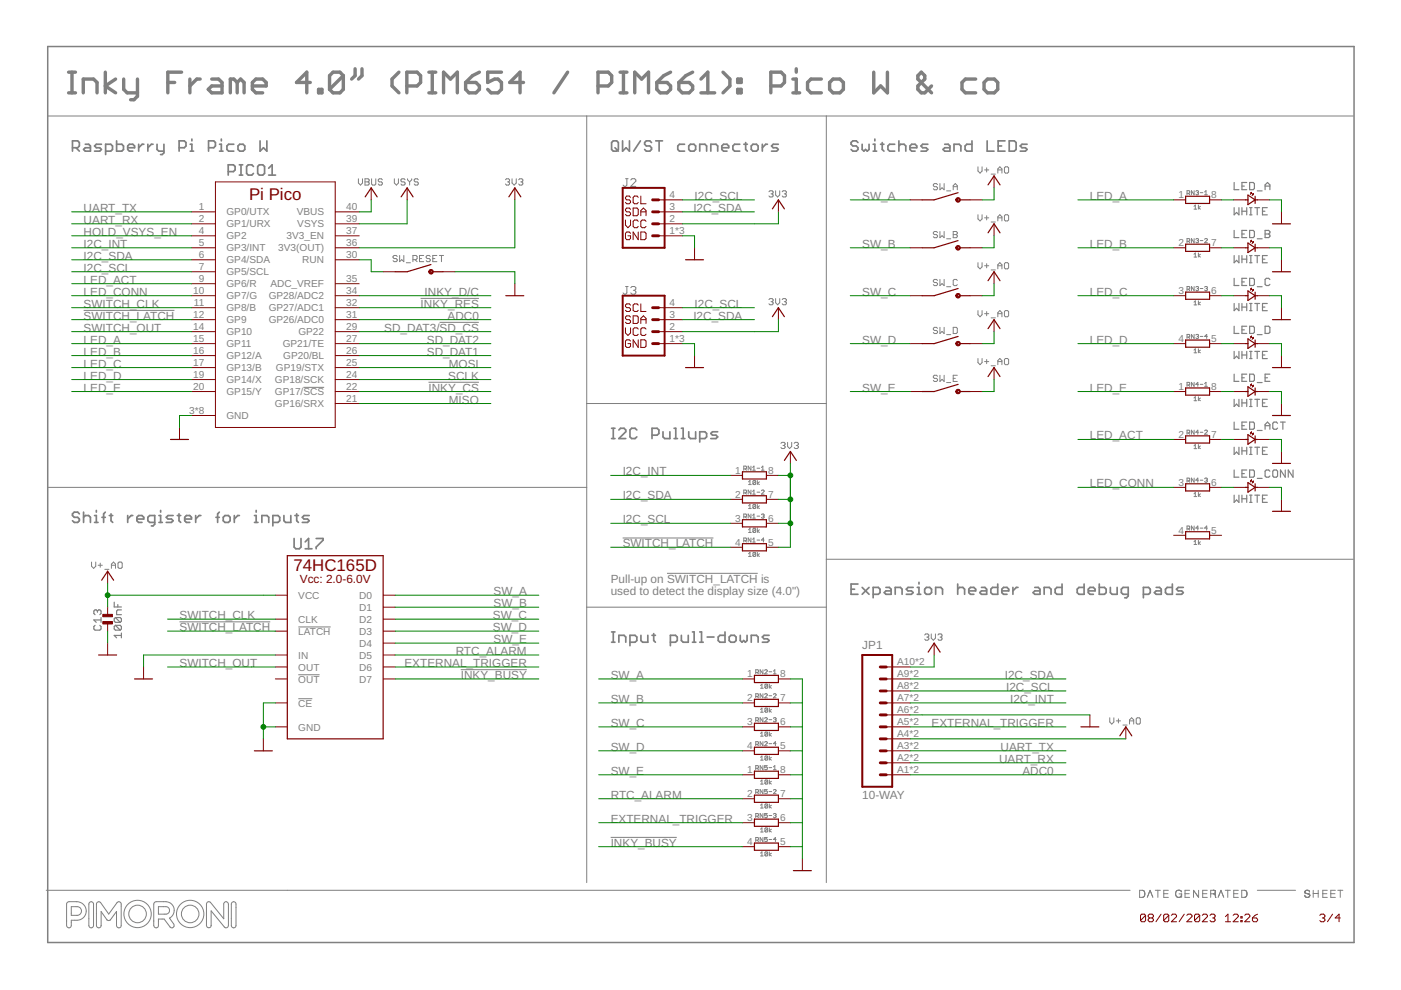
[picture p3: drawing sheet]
<svg xmlns="http://www.w3.org/2000/svg" width="297mm" height="210mm" viewBox="0 0 297 210" stroke-linecap="round" stroke-linejoin="round" font-family="sans-serif">
<defs><g id="words">
<g font-size="3.6" fill="#800000">
<text x="52.8" y="42.4">Pi Pico</text>
<text x="62.2" y="121.1">74HC165D</text>
</g>
<g font-size="2.5" fill="#808080">
<text x="17.7" y="47.5">UART_RX</text>
<text x="17.7" y="44.9">UART_TX</text>
<text x="147" y="44.9">I2C_SDA</text>
<text x="147.3" y="42.4">I2C_SCL</text>
<text x="182.8" y="42.4">SW_A</text>
<text x="231.1" y="42.4">LED_A</text>
<text x="17.7" y="52.5">I2C_INT</text>
<text x="17.7" y="50">HOLD_VSYS_EN</text>
<text x="182.8" y="52.5">SW_B</text>
<text x="231.1" y="52.5">LED_B</text>
<text x="17.7" y="55.1">I2C_SDA</text>
<text x="17.7" y="57.6">I2C_SCL</text>
<text x="17.7" y="60.2">LED_ACT</text>
<text x="17.7" y="62.7">LED_CONN</text>
<text x="17.7" y="65.2">SWITCH_CLK</text>
<text x="89.2" y="65.2">INKY_RES</text>
<text x="90" y="62.7">INKY_D/C</text>
<text x="147.3" y="65.2">I2C_SCL</text>
<text x="182.8" y="62.7">SW_C</text>
<text x="231.1" y="62.7">LED_C</text>
<text x="17.7" y="70.3">SWITCH_OUT</text>
<text x="17.7" y="67.8">SWITCH_LATCH</text>
<text x="81.5" y="70.3">SD_DAT3/SD_CS</text>
<text x="94.9" y="67.8">ADC0</text>
<text x="147" y="67.8">I2C_SDA</text>
<text x="17.7" y="77.9">LED_C</text>
<text x="17.7" y="72.9">LED_A</text>
<text x="17.7" y="75.4">LED_B</text>
<text x="90.5" y="75.4">SD_DAT1</text>
<text x="90.5" y="72.9">SD_DAT2</text>
<text x="95.2" y="77.9">MOSI</text>
<text x="182.8" y="72.9">SW_D</text>
<text x="231.1" y="72.9">LED_D</text>
<text x="17.7" y="80.5">LED_D</text>
<text x="17.7" y="83">LED_E</text>
<text x="90.9" y="83">INKY_CS</text>
<text x="95" y="80.5">SCLK</text>
<text x="182.8" y="83">SW_E</text>
<text x="231.1" y="83">LED_E</text>
<text x="95.2" y="85.6">MISO</text>
<text x="231.1" y="93.2">LED_ACT</text>
<text x="132" y="100.8">I2C_INT</text>
<text x="132" y="105.9">I2C_SDA</text>
<text x="231.1" y="103.3">LED_CONN</text>
<text x="132" y="110.9">I2C_SCL</text>
<text x="132" y="116">SWITCH_LATCH</text>
<text x="129.5" y="123.5">Pull-up on SWITCH_LATCH is</text>
<text x="38.1" y="131.3">SWITCH_CLK</text>
<text x="104.5" y="131.3">SW_C</text>
<text x="104.6" y="126.2">SW_A</text>
<text x="104.6" y="128.7">SW_B</text>
<text x="129.5" y="126.2">used to detect the display size (4.0&quot;)</text>
<text x="38.1" y="133.8">SWITCH_LATCH</text>
<text x="104.5" y="133.8">SW_D</text>
<text x="104.6" y="136.3">SW_E</text>
<text x="182.8" y="137.6">JP1</text>
<text x="38.1" y="141.4">SWITCH_OUT</text>
<text x="85.8" y="141.4">EXTERNAL_TRIGGER</text>
<text x="96.6" y="138.9">RTC_ALARM</text>
<text x="97.7" y="144">INKY_BUSY</text>
<text x="129.5" y="144">SW_A</text>
<text x="213" y="144">I2C_SDA</text>
<text x="129.5" y="149">SW_B</text>
<text x="213.3" y="146.5">I2C_SCL</text>
<text x="214.2" y="149">I2C_INT</text>
<text x="129.5" y="154.1">SW_C</text>
<text x="197.5" y="154.1">EXTERNAL_TRIGGER</text>
<text x="129.5" y="159.2">SW_D</text>
<text x="211.8" y="161.7">UART_RX</text>
<text x="212.1" y="159.2">UART_TX</text>
<text x="129.5" y="164.3">SW_E</text>
<text x="216.8" y="164.3">ADC0</text>
<text x="129.5" y="169.4">RTC_ALARM</text>
<text x="182.8" y="169.4">10-WAY</text>
<text x="129.5" y="179.5">INKY_BUSY</text>
<text x="129.5" y="174.4">EXTERNAL_TRIGGER</text>
</g>
<text font-size="2.5" fill="#800000" x="63.6" y="123.6">Vcc: 2.0-6.0V</text>
<g font-size="2.1" fill="#808080">
<text x="42.2" y="44.6">1</text>
<text x="42.2" y="47.1">2</text>
<text x="48" y="45.7">GP0/UTX</text>
<text x="62.9" y="45.7">VBUS</text>
<text x="73.4" y="47.1">39</text>
<text x="73.4" y="44.6">40</text>
<text x="142" y="47.1">2</text>
<text x="142" y="44.6">3</text>
<text x="142" y="42">4</text>
<text x="249.8" y="42">1</text>
<text x="256.8" y="42">8</text>
<text x="42.2" y="49.6">4</text>
<text x="42.2" y="52.2">5</text>
<text x="48" y="48.2">GP1/URX</text>
<text x="48" y="50.8">GP2</text>
<text x="48" y="53.3">GP3/INT</text>
<text x="59" y="53.3">3V3(OUT)</text>
<text x="60.8" y="50.8">3V3_EN</text>
<text x="63" y="48.2">VSYS</text>
<text x="73.4" y="52.2">36</text>
<text x="73.4" y="49.6">37</text>
<text x="142" y="49.6">1*3</text>
<text x="249.8" y="52.2">2</text>
<text x="256.8" y="52.2">7</text>
<text x="42.2" y="54.7">6</text>
<text x="42.2" y="57.3">7</text>
<text x="42.2" y="59.8">9</text>
<text x="48" y="55.8">GP4/SDA</text>
<text x="48" y="58.4">GP5/SCL</text>
<text x="64.1" y="55.8">RUN</text>
<text x="73.4" y="54.7">30</text>
<text x="73.4" y="59.8">35</text>
<text x="41" y="62.3">10</text>
<text x="41.1" y="64.9">11</text>
<text x="48" y="60.9">GP6/R</text>
<text x="48" y="63.5">GP7/G</text>
<text x="48" y="66">GP8/B</text>
<text x="57" y="66">GP27/ADC1</text>
<text x="57" y="63.5">GP28/ADC2</text>
<text x="57.3" y="60.9">ADC_VREF</text>
<text x="73.4" y="64.9">32</text>
<text x="73.4" y="62.3">34</text>
<text x="142" y="64.9">4</text>
<text x="249.8" y="62.3">3</text>
<text x="256.8" y="62.3">6</text>
<text x="41" y="67.4">12</text>
<text x="41" y="70">14</text>
<text x="48" y="68.5">GP9</text>
<text x="48" y="71.1">GP10</text>
<text x="57" y="68.5">GP26/ADC0</text>
<text x="63.3" y="71.1">GP22</text>
<text x="73.4" y="70">29</text>
<text x="73.4" y="67.4">31</text>
<text x="142" y="70">2</text>
<text x="142" y="67.4">3</text>
<text x="41" y="72.5">15</text>
<text x="41" y="75">16</text>
<text x="41" y="77.6">17</text>
<text x="48" y="73.6">GP11</text>
<text x="48" y="76.2">GP12/A</text>
<text x="59.9" y="73.6">GP21/TE</text>
<text x="60.1" y="76.2">GP20/BL</text>
<text x="73.4" y="77.6">25</text>
<text x="73.4" y="75">26</text>
<text x="73.4" y="72.5">27</text>
<text x="142" y="72.5">1*3</text>
<text x="249.8" y="72.5">4</text>
<text x="256.8" y="72.5">5</text>
<text x="41" y="80.1">19</text>
<text x="41" y="82.7">20</text>
<text x="48" y="78.7">GP13/B</text>
<text x="48" y="81.2">GP14/X</text>
<text x="48" y="83.8">GP15/Y</text>
<text x="58.3" y="83.8">GP17/SCS</text>
<text x="58.3" y="81.2">GP18/SCK</text>
<text x="58.5" y="78.7">GP19/STX</text>
<text x="73.4" y="82.7">22</text>
<text x="73.4" y="80.1">24</text>
<text x="249.8" y="82.7">1</text>
<text x="256.8" y="82.7">8</text>
<text x="40.1" y="87.7">3*8</text>
<text x="48" y="88.9">GND</text>
<text x="58.3" y="86.3">GP16/SRX</text>
<text x="73.4" y="85.2">21</text>
<text x="249.8" y="92.8">2</text>
<text x="256.8" y="92.8">7</text>
<text x="155.9" y="100.4">1</text>
<text x="162.9" y="100.4">8</text>
<text x="155.9" y="105.5">2</text>
<text x="162.9" y="105.5">7</text>
<text x="249.8" y="103">3</text>
<text x="256.8" y="103">6</text>
<text x="155.9" y="110.6">3</text>
<text x="162.9" y="110.6">6</text>
<text x="249.8" y="113.1">4</text>
<text x="256.8" y="113.1">5</text>
<text x="155.9" y="115.7">4</text>
<text x="162.9" y="115.7">5</text>
<text x="63.2" y="126.9">VCC</text>
<text x="76.2" y="126.9">D0</text>
<text x="76.2" y="129.5">D1</text>
<text x="63.2" y="134.6">LATCH</text>
<text x="63.2" y="132">CLK</text>
<text x="76.2" y="132">D2</text>
<text x="76.2" y="134.6">D3</text>
<text x="76.2" y="137.1">D4</text>
<text x="63.2" y="142.2">OUT</text>
<text x="63.2" y="139.6">IN</text>
<text x="76.2" y="139.6">D5</text>
<text x="76.2" y="142.2">D6</text>
<text x="158.4" y="143.6">1</text>
<text x="165.4" y="143.6">8</text>
<text x="190.2" y="143.6">A9*2</text>
<text x="190.2" y="141.1">A10*2</text>
<text x="63.2" y="144.7">OUT</text>
<text x="63.2" y="149.8">CE</text>
<text x="76.2" y="144.7">D7</text>
<text x="158.4" y="148.7">2</text>
<text x="165.4" y="148.7">7</text>
<text x="190.2" y="148.7">A7*2</text>
<text x="190.2" y="146.1">A8*2</text>
<text x="63.2" y="154.9">GND</text>
<text x="158.4" y="153.8">3</text>
<text x="165.4" y="153.8">6</text>
<text x="190.2" y="153.8">A5*2</text>
<text x="190.2" y="151.2">A6*2</text>
<text x="158.4" y="158.8">4</text>
<text x="165.4" y="158.8">5</text>
<text x="190.2" y="161.4">A2*2</text>
<text x="190.2" y="158.8">A3*2</text>
<text x="190.2" y="156.3">A4*2</text>
<text x="158.4" y="163.9">1</text>
<text x="165.4" y="163.9">8</text>
<text x="190.2" y="163.9">A1*2</text>
<text x="158.4" y="169">2</text>
<text x="165.4" y="169">7</text>
<text x="158.4" y="174.1">3</text>
<text x="158.4" y="179.2">4</text>
<text x="165.4" y="174.1">6</text>
<text x="165.4" y="179.2">5</text>
</g>
</g></defs>
<g fill="none" stroke="#808080" stroke-width=".21">
<path d="M10.1 24.6h276.8M76 37.9v.9l.4 .4 .5-.4v-.9M77.4 37.9h.6l.3 .2v.3l-.3 .2 .3 .4-.3 .2h-.6zM77.4 38.6h.6M78.8 37.9v1.1l.2 .2h.5l.2-.2v-1.1M81.1 38.1l-.2-.2h-.5l-.2 .2 .2 .5h.5l.2 .2-.2 .4h-.5l-.2-.2M83.6 37.9v.9l.5 .4 .4-.4v-.9M85.9 38.1l-.2-.2h-.5l-.2 .5 .2 .2h.5l.2 .4-.2 .2h-.5l-.2-.2M86.4 37.9v.2l.4 .5M86.8 38.6v.6M87.3 37.9v.2l-.5 .5M88.7 38.1l-.2-.2h-.5l-.2 .2 .2 .5h.5l.2 .2-.2 .4h-.5l-.2-.2"/>
<path d="M107.2 38.1l.2-.2h.4l.2 .2-.2 .5M107.6 38.6h.2M107.8 38.6l.2 .2-.2 .4h-.4l-.2-.2M108.6 37.9v.9l.4 .4 .5-.4v-.9M110 38.1l.2-.2h.4l.2 .2-.2 .5M110.4 38.6h.2M110.6 38.6l.2 .2-.2 .4h-.4l-.2-.2M124.4 24.6v162.5M132.6 37.9h.6M132.9 37.9v1.3l-.3 .3h-.2l-.3-.3M133.7 38.2l.3-.3h.6l.2 .3v.2l-1.1 1.1h1.1M175.2 24.6v162.5"/>
<path d="M198.8 39.1l-.3-.2h-.4l-.2 .2 .2 .5h.4l.3 .2-.3 .4h-.4l-.2-.2M199.3 38.9v1.3l.4-.4 .5 .4v-1.3M202.1 39.6h.9M207.3 35.4v.9l.5 .4 .4-.4v-.9M208.7 36h.9M209.2 35.6v.9M210.1 36.9h.9M211.6 36.7v-.9l.4-.4 .4 .4v.9M211.6 36h.8M213.2 35.4h.4l.2 .2v.9l-.2 .2h-.4l-.2-.2v-.9zM84.2 54.4l-.2-.2h-.4l-.3 .2v.2l.3 .2h.4l.2 .3-.2 .4h-.4l-.3-.2M84.7 54.2v1.3l.5-.4 .4 .4v-1.3"/>
<path d="M86.1 55.7h.9M87.5 55.1h.7l.2-.3v-.4l-.2-.2h-.7v1.3M88 55.1l.4 .4M88.9 54.8h.5M89.8 54.2h-.9v1.3h.9M91.2 54.4l-.2-.2h-.4l-.2 .2 .2 .4h.4l.2 .3-.2 .4h-.4l-.2-.2M91.8 54.8h.4M92.6 54.2h-.8v1.3h.8M93.2 54.2h.8M93.6 54.2v1.3M163 40.7l.3-.3h.4l.2 .3-.2 .4M163.5 41.1h.2"/>
<path d="M163.7 41.1l.2 .2-.2 .5h-.4l-.3-.2M164.4 40.4v.9l.5 .5 .4-.5v-.9M165.8 40.7l.3-.3h.4l.2 .3v.2l-.2 .2M166.3 41.1h.2M166.5 41.1l.2 .2-.2 .5h-.4l-.3-.2M198.8 49.3l-.3-.2h-.4l-.2 .2 .2 .4h.4l.3 .3-.3 .4h-.4l-.2-.2M198.8 59.5l-.3-.3h-.4l-.2 .3 .2 .4h.4l.3 .2-.3 .5h-.4l-.2-.3M199.3 49.1v1.3l.4-.4 .5 .4v-1.3M199.3 59.2v1.4l.4-.5 .5 .5v-1.4M200.7 50.6h.9M200.7 40.5h.9M202.1 49.1h.7l.2 .2-.2 .4 .2 .5-.2 .2h-.7z"/>
<path d="M202.1 49.7h.7M202.1 40.2v-.8l.4-.5 .5 .5v.8M203 59.5l-.2-.3h-.5l-.2 .3v.8l.2 .3h.5l.2-.3M207.3 45.5v.9l.5 .4 .4-.4v-.9M207.3 55.7v.9l.5 .4 .4-.4v-.9M208.7 56.3h.9M208.7 46.2h.9M209.2 45.7v.9M209.2 55.9v.9M210.1 57.2h.9M210.1 47.1h.9M211.6 46.8v-.8l.4-.5 .4 .5v.8"/>
<path d="M211.6 57v-.9l.4-.4 .4 .4v.9M211.6 56.3h.8M211.6 46.2h.8M213.2 45.5h.4l.2 .2v.9l-.2 .2h-.4l-.2-.2v-.9zM213.2 55.7h.4l.2 .2v.9l-.2 .2h-.4l-.2-.2v-.9zM251.7 41h.4l.1-.4-.1-.2h-.4v.9M251.7 51.2h.4l.1-.5-.1-.1h-.4v.9M251.9 41l.3 .3M251.9 51.2l.3 .3M253.2 43.8l.2-.3v.8M253.2 53.9l.2-.3v.9M253.2 44.3h.5"/>
<path d="M253.2 54.5h.5M253.2 40.4v.9l-.6-.9v.9M253.2 50.6v.9l-.6-.9v.9M253.5 40.6l.5-.2 .1 .2-.1 .3M253.5 50.7l.5-.1 .1 .1-.1 .3M253.8 40.9h.2M253.8 51h.2M254 40.9l.1 .1-.1 .3-.5-.2M254 51l.1 .2-.1 .3-.5-.2M254.1 43.5v.8M254.1 53.6v.9M254.5 40.9h.5"/>
<path d="M254.5 51h.5M254.5 43.8l-.4 .2 .4 .3M254.5 53.9l-.4 .3 .4 .3M255.4 41.3h.6M255.4 40.7l.3-.3v.9M255.4 50.7l.1-.1 .5 .1-.6 .8h.6M17.7 65.8h19.3M89.2 63.3h12.3M93.2 68.3h8.3M132.6 60.7h.6M132.9 60.7v1.4l-.3 .3h-.2l-.3-.3M133.7 61l.3-.3h.6l.2 .3v.3l-.2 .3"/>
<path d="M134.3 61.6h.3M134.6 61.6l.2 .2v.3l-.2 .3h-.6l-.3-.3M163 63.5l.3-.2h.4l.2 .2-.2 .5M163.5 64h.2M163.7 64l.2 .2-.2 .4h-.4l-.3-.2M164.4 63.3v.9l.5 .4 .4-.4v-.9M165.8 63.5l.3-.2h.4l.2 .2v.3l-.2 .2M166.3 64h.2M166.5 64l.2 .2v.2l-.2 .2h-.4l-.3-.2M198.8 79.8l-.3-.2h-.4l-.2 .2 .2 .4h.4l.3 .2v.3l-.3 .2h-.4l-.2-.2M198.8 69.6l-.3-.2h-.4l-.2 .2 .2 .5h.4l.3 .2v.2l-.3 .2h-.4l-.2-.2M199.3 69.4v1.3l.4-.4 .5 .4v-1.3"/>
<path d="M199.3 79.6v1.3l.4-.5 .5 .5v-1.3M200.7 60.8h.9M200.7 71h.9M202.1 69.4h.7l.2 .2v.9l-.2 .2h-.7zM203 79.6h-.9v1.3h.9M207.3 65.8v.9l.5 .5 .4-.5v-.9M207.3 76v.9l.5 .4 .4-.4v-.9M208.7 76.7h.9M208.7 66.5h.9M209.2 66.1v.9M209.2 76.2v.9M210.1 77.6h.9"/>
<path d="M210.1 67.4h.9M211.6 76.7h.8M211.6 67.2v-.9l.4-.5 .4 .5v.9M211.6 77.3v-.8l.4-.5 .4 .5v.8M211.6 66.5h.8M213.2 76h.4l.2 .2v.9l-.2 .2h-.4l-.2-.2v-.9zM213.2 65.8h.4l.2 .3v.9l-.2 .2h-.4l-.2-.2v-.9zM251.7 61.3h.4l.1-.4-.1-.2h-.4v.9M251.7 71.5h.4l.1-.5-.5-.1v.9M251.9 61.3l.3 .3M251.9 71.5l.3 .3M253.2 64.1l.2-.3v.8"/>
<path d="M253.2 74.2l.2-.2v.8M253.2 64.6h.5M253.2 74.8h.5M253.2 60.7v.9l-.6-.9v.9M253.2 70.9v.9l-.6-.9v.9M253.5 60.9l.5-.2 .1 .2-.1 .3M253.5 71l.5-.1 .1 .1-.1 .3M253.8 61.2h.2M253.8 71.3h.2M254 61.2l.1 .1-.1 .3-.5-.1M254 71.3l.1 .2-.1 .3-.5-.2M254.1 63.8v.8"/>
<path d="M254.1 74v.8M254.5 61.2h.5M254.5 71.3h.5M254.5 64.1l-.4 .3 .4 .2M254.5 74.2l-.4 .3 .4 .3M255.4 60.9l.4-.2 .2 .2-.2 .3M255.7 61.2h.1M255.8 61.2l.2 .1-.2 .3-.4-.1M256 71.3h-.6l.4-.4v.9M64.3 82.1h4.4M90.8 81h10.7M124.4 85.6h50.8"/>
<path d="M157.7 99.4h.4l.2-.1-.2-.5h-.4v.9M158 99.4l.3 .3M159.2 98.8v.9l-.6-.9v.9M159.6 99.1l.3-.3v.9M159.6 99.7h.5M160.5 99.3h.6M161.4 99.7h.6M161.4 99.1l.3-.3v.9M165.6 94l.2-.2h.4l.3 .2-.3 .4M166 94.4h.2M166.2 94.4l.3 .3-.3 .4h-.4l-.2-.2M167 93.8v.9l.4 .4 .5-.4v-.9"/>
<path d="M168.4 94l.2-.2h.4l.3 .2-.3 .4M168.8 94.4h.2M169 94.4l.3 .3v.2l-.3 .2h-.4l-.2-.2M200.7 81.1h.9M202.1 80.2h.4M251.7 81.6h.4l.1-.4-.5-.1v.8M251.7 91.8h.4l.1-.1-.1-.5h-.4v.9M251.9 81.6l.3 .3M251.9 91.8l.3 .3M253.2 84.4l.2-.3v.9M253.2 94.6l.2-.3v.8M253.2 85h.5"/>
<path d="M253.2 95.1h.5M253.2 81.1v.8l-.6-.8v.8M253.2 91.2v.9l-.6-.9v.9M254.1 84.1v.9M254.1 94.3v.8M254.1 81.5h-.6l.5-.4v.8M254.1 91.7h-.6l.5-.5v.9M254.5 81.5h.5M254.5 91.7h.5M254.5 84.4l-.4 .3 .4 .3M254.5 94.6l-.4 .2 .4 .3M255.4 81.3l.3-.2v.8"/>
<path d="M255.4 91.4l.1-.2 .5 .2-.6 .7h.6M255.4 81.9h.6M10.1 103.3h114.3M19.4 119.2v.9l.5 .4 .4-.4v-.9M20.8 119.8h.9M21.3 119.4v.9M23.6 119.8h.9M25.3 119.2h.4l.2 .2v.9l-.2 .2h-.4l-.3-.2v-.9zM132 114.1h19.3M157.7 104.5h.4l.2-.1-.2-.5h-.4v.9M157.7 109.6h.4l.2-.2-.2-.4h-.4v.9M157.7 114.6l.6-.1-.2-.4h-.4v.8"/>
<path d="M158 104.5l.3 .3M158 109.6l.3 .3M158 114.6l.3 .3M158.7 102.2l.3-.3v.8M158.7 107.3l.3-.3v.8M158.7 112.3l.3-.3v.9M158.7 117.4l.3-.3v.9M158.7 102.7h.6M158.7 107.8h.6M158.7 112.9h.6M158.7 118h.6M159.2 103.9v.9l-.6-.9v.9"/>
<path d="M159.2 109v.9l-.6-.9v.9M159.2 114.1v.8l-.6-.8v.8M159.6 104.2l.3-.3v.9M159.6 109.3l.3-.3v.9M159.6 114.4l.3-.3v.8M159.6 104.8h.5M159.6 109.9h.5M159.6 114.9h.5M160.2 112.2l-.1 .7-.5-.1M160.2 102l-.1 .7-.5-.1M160.2 102l-.4-.1-.2 .1v.6M160.2 107.1l-.4-.1-.2 .1v.6"/>
<path d="M160.2 112.2l-.4-.2-.2 .2v.6M160.2 117.3l-.4-.2-.2 .2v.5M160.2 107.1l-.1 .7-.5-.1M160.2 117.3l-.1 .7-.5-.2M160.2 102l-.6 .6M160.2 107.1l-.6 .6M160.2 112.2l-.6 .6M160.2 117.3l-.6 .5M160.5 104.4h.6M160.5 109.4h.6M160.5 114.5h.6M160.6 101.9v.8"/>
<path d="M160.6 107v.8M160.6 112v.9M160.6 117.1v.9M161 102.2l-.4 .3 .4 .2M161 107.3l-.4 .2 .4 .3M161 112.3l-.4 .3 .4 .3M161 117.4l-.4 .3 .4 .3M161.4 104.1l.2-.2 .4 .2-.6 .7h.6M161.4 109.1l.5-.1 .1 .1-.1 .3M161.7 109.4h.2M161.9 109.4l.1 .2-.1 .3-.5-.2M162 114.5h-.6l.5-.4v.8"/>
<path d="M175.2 118.6h111.7M251.7 102h.4l.1-.2-.1-.4h-.4v.8M251.7 112.1h.4l.1-.1-.1-.5h-.4v.9M251.9 102l.3 .2M251.9 112.1l.3 .3M253.2 104.7l.2-.3v.9M253.2 114.9l.2-.3v.8M253.2 105.3h.5M253.2 115.4h.5M253.2 101.4v.8l-.6-.8v.8M253.2 111.5v.9l-.6-.9v.9M254.1 104.4v.9"/>
<path d="M254.1 114.6v.8M254.1 101.8h-.6l.5-.4v.8M254.1 112h-.6l.5-.5v.9M254.5 101.8h.5M254.5 112h.5M254.5 104.7l-.4 .3 .4 .3M254.5 114.9l-.4 .2 .4 .3M255.4 101.5l.4-.1 .2 .1-.2 .3M255.7 101.8h.1M255.8 101.8l.2 .2-.2 .2-.4-.1M256 112h-.6l.4-.5v.9M22.2 120.7h.9"/>
<path d="M23.6 120.5v-.9l.5-.4 .4 .4v.9M38.1 131.8h19.2M63.2 132.9h6.9M124.4 128.7h50.8M141.4 121.6h19.3M196 134.6l.3-.2h.4l.2 .2-.2 .5M196.5 135.1h.2M196.7 135.1l.2 .2-.2 .4h-.4l-.3-.2M197.4 134.4v.9l.5 .4 .4-.4v-.9M198.9 134.6l.2-.2h.4l.2 .2-.2 .5M199.3 135.1h.2M199.5 135.1l.2 .2-.2 .4h-.4l-.2-.2"/>
<path d="M63.2 143.1h4.6M63.2 148.1h3M97.7 142h14M160.2 152.7h.5l.1-.1-.1-.4h-.5v.8M160.2 142.6h.5l.1-.2-.1-.4h-.5v.9M160.2 147.7h.5l.1-.2-.1-.4h-.5v.9M160.2 157.8h.5l.1-.1-.1-.5h-.5v.9M160.5 142.6l.3 .3M160.5 147.7l.3 .3M160.5 152.7l.3 .3M160.5 157.8l.3 .3M161.2 145.4l.3-.3v.8"/>
<path d="M161.2 150.4l.3-.3v.9M161.2 155.5l.3-.3v.9M161.2 145.9h.6M161.2 151h.6M161.2 156.1h.6M161.8 142v.9l-.6-.9v.9M161.8 147.1v.9l-.6-.9v.9M161.8 152.2v.8l-.6-.8v.8M161.8 157.2v.9l-.6-.9v.9M162.1 152.3l.1-.1 .5 .1-.6 .7h.6M162.1 142.2l.1-.2 .5 .2-.6 .7h.6M162.1 147.2l.1-.1 .5 .1-.6 .8h.6"/>
<path d="M162.1 157.4l.1-.2 .5 .2-.6 .7h.6M162.8 155.4l-.5-.2-.1 .2v.5M162.8 145.2l-.2 .7-.4-.1M162.8 145.2l-.2-.1-.4 .1v.6M162.8 150.3l-.2-.2-.4 .2v.6M162.8 150.3l-.2 .7-.4-.1M162.8 155.4l-.2 .7-.4-.2M162.8 145.2l-.6 .6M162.8 150.3l-.6 .6M162.8 155.4l-.6 .5M163 142.4h.6M163 147.5h.6"/>
<path d="M163 152.6h.6M163 157.7h.6M163.1 145.1v.8M163.1 150.1v.9M163.1 155.2v.9M163.6 145.4l-.5 .2 .5 .3M163.6 150.4l-.5 .3 .5 .3M163.6 155.5l-.5 .3 .5 .3M164 152.3l.4-.1 .1 .1-.1 .3M164 142.9h.5M164 142.3l.3-.3v.9M164 147.2l.1-.1 .4 .1-.5 .8h.5"/>
<path d="M164.3 152.6h.1M164.4 152.6l.1 .1-.1 .3-.4-.1M164.5 157.7h-.5l.4-.5v.9M235.3 152.2v.9l.4 .4 .5-.4v-.9M236.7 152.8h.9M237.1 152.4v.9M238.1 153.7h.9M239.5 153.5v-.9l.4-.4 .5 .4v.9M239.5 152.8h.9M241.1 152.2h.5l.2 .2v.9l-.2 .2h-.5l-.2-.2v-.9zM129.5 177.5h14M160.2 162.9h.5l.1-.1-.1-.5h-.5v.9"/>
<path d="M160.2 168h.5l.1-.2-.1-.4h-.5v.9M160.2 173.1h.5l.1-.2-.1-.4h-.5v.9M160.2 178.1h.5l.1-.1-.1-.4h-.5v.8M160.5 162.9l.3 .3M160.5 168l.3 .3M160.5 173.1l.3 .3M160.5 178.1l.3 .3M161.2 160.6l.3-.3v.9M161.2 165.7l.3-.3v.8M161.2 170.7l.3-.2v.8M161.2 175.8l.3-.3v.9M161.2 161.2h.6"/>
<path d="M161.2 166.2h.6M161.2 171.3h.6M161.2 176.4h.6M161.8 162.3v.9l-.6-.9v.9M161.8 167.4v.9l-.6-.9v.9M161.8 172.5v.9l-.6-.9v.9M161.8 177.6v.8l-.6-.8v.8M162.7 162.3h-.6v.5l.3-.2 .3 .2-.2 .4-.4-.2M162.7 167.4h-.6v.4l.3-.1 .3 .1-.2 .5-.4-.2M162.7 172.5h-.6v.4l.3-.1 .3 .1-.2 .5-.4-.2M162.7 177.6h-.6v.4l.3-.2 .3 .2-.2 .4-.4-.1M162.8 160.4l-.5-.1-.1 .1v.6"/>
<path d="M162.8 165.5l-.5-.1-.1 .1v.6M162.8 170.6l-.5-.1-.1 .1v.6M162.8 175.7l-.5-.2-.1 .2v.6M162.8 160.4l-.2 .8-.4-.2M162.8 165.5l-.2 .7-.4-.1M162.8 170.6l-.2 .7-.4-.1M162.8 175.7l-.2 .7-.4-.1M162.8 160.4l-.6 .6M162.8 165.5l-.6 .6M162.8 170.6l-.6 .6M162.8 175.7l-.6 .6M163 162.8h.6"/>
<path d="M163 167.8h.6M163 172.9h.6M163 178h.6M163.1 160.3v.9M163.1 165.4v.8M163.1 170.5v.8M163.1 175.5v.9M163.6 160.6l-.5 .3 .5 .3M163.6 165.7l-.5 .2 .5 .3M163.6 170.7l-.5 .3 .5 .3M163.6 175.8l-.5 .3 .5 .3M164 162.6l.3-.3v.9"/>
<path d="M164 167.6l.1-.2 .4 .2-.5 .7h.5M164 172.6l.4-.1 .1 .1-.1 .3M164 163.2h.5M164.3 172.9h.1M164.4 172.9l.1 .2-.1 .3-.4-.2M164.5 178h-.5l.4-.4v.8M9.8 188.8h229.8M14.2 191.4l.4-.2a3.9 3.9 0 0 1 2.8 .3 1.96 1.96 0 0 1 .8 2.2 1.96 1.96 0 0 1-1.9 1.4h-1.2v1.1a.5 .5 0 0 1-.5 .5 .5 .5 0 0 1-.5-.5zM15.1 192.2h1.3a.92 .92 0 0 1 .9 1 .92 .92 0 0 1-.9 .9h-1.3zM18.9 191.4a.5 .5 0 0 1 .6-.2 .5 .5 0 0 1 .3 .5v4.5a.5 .5 0 0 1-.5 .5 .5 .5 0 0 1-.5-.5zM20.6 191.4l.4-.2 .3 .1 1.8 2.5 1.7-2.4a.49 .49 0 0 1 .6-.2 .49 .49 0 0 1 .3 .5v4.5a.5 .5 0 0 1-.5 .5 .5 .5 0 0 1-.5-.5v-2.9l-1.3 1.7-.3 .2-.4-.1-1.3-1.8v2.9a.5 .5 0 0 1-.5 .5 .5 .5 0 0 1-.5-.5zM32.7 191.4l.4-.2h2.1a1.85 1.85 0 0 1 1.7 1.4 1.85 1.85 0 0 1-1 2.1l.9 1.2a.5 .5 0 0 1 0 .7 .5 .5 0 0 1-.7 0l-1.3-1.7h-1.2v1.3a.5 .5 0 0 1-.5 .5 .5 .5 0 0 1-.5-.5z"/>
<path d="M33.6 192.2h1.6a.79 .79 0 0 1 .7 .8 .79 .79 0 0 1-.7 .8h-1.6zM44 191.3l.3-.1 .3 .1 2.8 3.5v-3.1a.5 .5 0 0 1 .6-.5 .5 .5 0 0 1 .4 .5v4.5l-.1 .4-.3 .1-.4-.1-2.8-3.5v3.1a.5 .5 0 0 1-.5 .5 .5 .5 0 0 1-.5-.5v-4.5zM49.1 191.4a.5 .5 0 0 1 .6-.2 .5 .5 0 0 1 .3 .5v4.5a.5 .5 0 0 1-.5 .5 .5 .5 0 0 1-.5-.5zM161.2 180.9l.3-.3v.9M161.2 181.5h.6M162.8 180.8l-.5-.2-.1 .2v.5M162.8 180.8l-.2 .7-.4-.2M162.8 180.8l-.6 .5M163.1 180.6v.9M163.6 180.9l-.5 .3 .5 .3M241.6 188.8h.6a.87 .87 0 0 1 .4 1.2l-.3 .2-.7 .1zM242.6 189v.1"/>
<path d="M243.2 190.3l.6-1.5 .6 1.5M244.9 188.8h1.1M245.5 188.8v1.5M246.7 189.5h.9M247.7 188.8h-1v1.5h1M250 189.5h.5M250.2 188.8h.1M250.4 188.9v.1M250.5 189.1a.72 .72 0 0 0-1-.2 .72 .72 0 0 0-.1 1.1 .72 .72 0 0 0 1 .1l.1-.6M250.5 189.5v.8M251.2 189.5h.9M252.2 188.8h-1v1.5h1"/>
<path d="M254.1 188.8v1.5l-1.1-1.5v1.5M255 189.5h.9M256 188.8h-1v1.5h1M257.3 189.5h.1M257.4 189.5h.1M257.5 189.5h-.8M257.5 189.5l.1 .2 .1 .5M257.5 188.8h.1M257.5 189.5h.1M257.6 188.8h.1M257.6 189.6h.1M257.6 189.7h.1"/>
<path d="M257.7 188.9v.4l-.2 .1M257.7 190h.1M257.7 189.3l-.2 .2M257.7 189l-.1-.2h-.9v1.5M257.7 190.2l.1 .1M257.7 190.2h.1M258.3 190.3l.6-1.5 .6 1.5M259.8 188.8h1.1M260.3 188.8v1.5M261.6 189.5h.9M262.6 188.8h-1v1.5h1M263.3 188.8h.6a.85 .85 0 0 1 .2 1.4l-.8 .1z"/>
<path d="M266.6 188.8h8.1M276.6 189.8l.2 .4M276.7 189.3l1 .4M276.7 189.3h.1M276.8 189.4h.1M276.9 188.8h-.1M276.9 188.8h.1M276.9 189.4h.1M277 188.8h.1M277 188.8l-.3 .2v.3M277 188.8a.46 .46 0 0 1 .6 .3M277 189.4l.1 .1"/>
<path d="M277.2 189.5h.1M277.4 189.5l.1 .1M277.5 189.6h.1M277.6 189.7l.1 .3M277.6 190l-.3 .3-.5-.2M277.7 190h-.1M278.4 188.8v1.5M278.4 189.4h1.1M279.5 188.8v1.5M280.5 189.5h.8M281.4 188.8h-.9v1.5h.9M282.2 189.5h.8"/>
<path d="M283.1 188.8h-.9v1.5h.9M283.6 188.8h1.1M284.2 188.8v1.5"/>
<circle cx="29.2" cy="193.8" r="2.9"/>
<circle cx="29.2" cy="193.8" r="1.86"/>
<circle cx="40.3" cy="193.8" r="2.9"/>
<circle cx="40.3" cy="193.8" r="1.86"/>
</g>
<g fill="none" stroke="#808080" stroke-width=".36">
<path d="M15.4 31.3h1.1l.3-.4v-.7l-.3-.3h-1.1v2.1M16.1 31.3l.7 .7M18.1 30.6h.7l.4 .3v1.1h-1.1l-.4-.3 .4-.4h1.1M21.5 30.6h-1.1l-.4 .3 .4 .4h.7l.4 .4-.4 .3h-1.1M22.4 32h1.1l.4-.3v-.8l-.4-.3h-1.1v2.2M24.7 29.9v2.1h1.1l.4-.3v-.8l-.4-.3h-1.1M27.1 31.3h1.4v-.4l-.3-.3h-.8l-.3 .3v.8l.3 .3h.8M29.4 30.6v1.4M30.5 30.6h-.4l-.7 .7M31.3 30.6v1.4M32.4 30.6h-.3l-.8 .7M33.3 30.6v1.1l.4 .3h1.1"/>
<path d="M34.8 30.6v1.8l-.4 .4h-.4M38 31.3h1.1l.3-.4v-.7l-.3-.3h-1.1v2.1M40.3 32h.7M40.3 30.6h.4v1.4M40.7 29.5v.4M44.2 31.3h1.1l.4-.4v-.7l-.4-.3h-1.1v2.1M46.5 32h.8M46.5 30.6h.4v1.4M46.9 29.5v.4M48.4 36.4h1.1l.3-.4v-.7l-.3-.4h-1.1v2.2M49.6 30.6h-1.1l-.4 .3v.8l.4 .3h1.1M50.5 30.9l.3-.3h.7l.4 .3v.8l-.4 .3h-.7l-.3-.3z"/>
<path d="M50.7 34.9h.8M50.7 37.1h.8M51.1 34.9v2.2M53.7 35.3l-.3-.4h-.8l-.3 .4v1.5l.3 .3h.8l.3-.3M55 34.9h.7l.4 .4v1.5l-.4 .3h-.7l-.4-.3v-1.5zM55.1 29.9v2.1l.8-.7 .7 .7v-2.1M57 37.1h1.4M57 35.7l.7-.8v2.2M130 29.9h.7l.4 .3v1.5l-.4 .3h-.7l-.3-.3v-1.5zM130.4 31.3l.7 .7M132 29.9v2.1l.7-.7 .8 .7v-2.1M135.8 29.9l-1.5 2.1"/>
<path d="M138.1 30.2l-.3-.3h-.8l-.3 .3v.4l.3 .3h.8l.3 .4v.4l-.3 .3h-.8l-.3-.3M139 29.9h1.5M139.7 29.9v2.1M145.1 30.6h-1l-.4 .3v.8l.4 .3h1M146.4 30.6h.7l.4 .3v.8l-.4 .3h-.7l-.4-.3v-.8zM148.4 32v-1.4h1.1l.3 .3v1.1M150.7 32v-1.4h1.1l.4 .3v1.1M153 31.3h1.5v-.4l-.4-.3h-.7l-.4 .3v.8l.4 .3h.7M156.8 30.6h-1.1l-.3 .3v.8l.3 .3h1.1M157.7 30.6h.8M158.1 30.2v1.5l.4 .3M159.6 30.6h.8l.3 .3v.8l-.3 .3h-.8l-.3-.3v-.8z"/>
<path d="M161.6 30.6v1.4M162.7 30.6h-.4l-.7 .7M165 30.6h-1.1l-.3 .3 .3 .4h.8l.3 .4-.3 .3h-1.1M181.9 30.2l-.4-.3h-.7l-.4 .3v.4l.4 .3h.7l.4 .4v.4l-.4 .3h-.7l-.4-.3M182.8 30.6v1.1l.4 .3 .3-.3 .4 .3 .4-.3v-1.1M185.1 32h.8M185.1 30.6h.4v1.4M185.5 29.5v.4M186.7 30.6h.7M187 30.2v1.5l.4 .3M189.7 30.6h-1.1l-.3 .3v.8l.3 .3h1.1M190.6 30.9l.3-.3h.8l.3 .3v1.1"/>
<path d="M190.6 29.9v2.1M192.9 31.3h1.5v-.4l-.4-.3h-.7l-.4 .3v.8l.4 .3h.7M196.7 30.6h-1.1l-.3 .3 .3 .4h.8l.3 .4-.3 .3h-1.1M200.3 30.6h.7l.4 .3v1.1h-1.1l-.4-.3 .4-.4h1.1M202.3 32v-1.4h1.1l.3 .3v1.1M206.1 29.9v2.1h-1.1l-.4-.3v-.8l.4-.3h1.1M209.3 29.9v2.1h1.5M211.6 30.9h.8M213.1 29.9h-1.5v2.1h1.5M214 29.9h1.1l.3 .3v1.5l-.3 .3h-1.1zM217.8 30.6h-1.1l-.4 .3 .4 .4h.7l.4 .4-.4 .3h-1.1M129.7 93h.7"/>
<path d="M129.7 90.8h.7M130 90.8v2.2M131.2 91.2l.4-.4h.7l.4 .4v.3l-1.5 1.5h1.5M135 91.2l-.4-.4h-.7l-.3 .4v1.4l.3 .4h.7l.4-.4M138.2 92.3h1.1l.4-.4v-.7l-.4-.4h-1.1v2.2M140.6 91.5v1.1l.3 .4h1.1v-1.5M142.9 93h.7M142.9 90.8h.4v2.2M144.5 93h.7M144.5 90.8h.3v2.2M146 91.5v1.1l.4 .4h1.1v-1.5M148.4 93h1.1l.3-.4v-.7l-.3-.4h-1.1v2.2"/>
<path d="M152.2 91.5h-1.1l-.4 .4 .4 .4h.7l.4 .3-.4 .4h-1.1M16.8 108.9l-.3-.3h-.8l-.3 .3v.4l.3 .4h.8l.3 .3v.4l-.3 .4h-.8l-.3-.4M17.7 109.7l.4-.4h.7l.4 .4v1.1M17.7 108.6v2.2M20 110.8h.8M20 109.3h.4v1.5M20.4 108.2v.4M21.6 109.7h.7M22.3 108.6l-.3 .3v1.9M23.2 109.3h.7M23.5 108.9v1.5l.4 .4M27.1 109.3v1.5"/>
<path d="M28.2 109.3h-.4l-.7 .7M29 110h1.5v-.3l-.4-.4h-.7l-.4 .4v.7l.4 .4h.7M32.8 110.8h-1.1l-.4-.4v-.7l.4-.4h1.1v1.8l-.4 .4h-.3M33.7 110.8h.7M33.7 109.3h.4v1.5M34.1 108.2v.4M36.7 109.3h-1.1l-.4 .4 .4 .3h.7l.4 .4-.4 .4h-1.1M37.6 109.3h.7M38 108.9v1.5l.3 .4M39.2 110h1.4v-.3l-.4-.4h-.7l-.3 .4v.7l.3 .4h.7M41.5 109.3v1.5M42.6 109.3h-.4l-.7 .7"/>
<path d="M45.8 109.7h.7M46.5 108.6l-.4 .3v1.9M47.7 109.3h.7l.4 .4v.7l-.4 .4h-.7l-.4-.4v-.7zM49.7 109.3v1.5M50.8 109.3h-.4l-.7 .7M54 110.8h.7M54 109.3h.3v1.5M54.3 108.2v.4M55.5 110.8v-1.5h1.1l.4 .4v1.1M57.8 110.8h1.1l.4-.4v-.7l-.4-.4h-1.1v2.2M60.2 109.3v1.1l.4 .4h1.1v-1.5M62.4 114.2v1.8l.3 .4h.8l.3-.4v-1.8"/>
<path d="M62.5 109.3h.8M62.9 108.9v1.5l.4 .4M64.7 116.4h1.4M64.7 114.9l.7-.7v2.2M65.6 109.3h-1.1l-.4 .4 .4 .3h.7l.4 .4-.4 .4h-1.1M67 114.2h1.5v.3l-1.5 1.5v.4M129.7 136.2h.7M129.7 134h.7M130 134v2.2M131.2 136.2v-1.5h1.1l.4 .4v1.1M133.6 136.2h1l.4-.4v-.7l-.4-.4h-1v2.2M135.9 134.7v1.1l.3 .4h1.2v-1.5"/>
<path d="M138.2 134.7h.8M138.6 134.3v1.5l.4 .4M142.1 136.2h1.1l.4-.4v-.7l-.4-.4h-1.1v2.2M144.5 134.7v1.1l.3 .4h1.1v-1.5M146.8 136.2h.7M146.8 134h.4v2.2M148.4 136.2h.7M148.4 134h.3v2.2M149.9 135.1h1.5M153.7 134v2.2h-1.1l-.3-.4v-.7l.3-.4h1.1M155 134.7h.7l.4 .4v.7l-.4 .4h-.7l-.4-.4v-.7zM157 134.7v1.1l.3 .4 .4-.4 .3 .4 .4-.4v-1.1"/>
<path d="M159.3 136.2v-1.5h1.1l.3 .4v1.1M163.1 134.7h-1.1l-.4 .4 .4 .3h.7l.4 .4-.4 .4h-1.1M180.4 124.9h.8M181.9 123.8h-1.5v2.2h1.5M182.8 124.5l1.5 1.5M184.3 124.5l-1.5 1.5M185.1 126h1.1l.4-.4v-.7l-.4-.4h-1.1v2.2M187.8 124.5h.8l.3 .4v1.1h-1.1l-.3-.4 .3-.3h1.1M189.8 126v-1.5h1.1l.4 .4v1.1M193.6 124.5h-1.1l-.3 .4 .3 .4h.7l.4 .3-.4 .4h-1M194.5 126h.7M194.5 124.5h.3v1.5"/>
<path d="M194.8 123.5v.3M196.4 124.5h.7l.4 .4v.7l-.4 .4h-.7l-.4-.4v-.7zM198.4 126v-1.5h1.1l.3 .4v1.1M203.1 124.9l.3-.4h.8l.3 .4v1.1M203.1 123.8v2.2M205.4 125.3h1.5v-.4l-.4-.4h-.7l-.4 .4v.7l.4 .4h.7M208.1 124.5h.7l.4 .4v1.1h-1.1l-.4-.4 .4-.3h1.1M211.5 123.8v2.2h-1.1l-.3-.4v-.7l.3-.4h1.1M212.4 125.3h1.5v-.4l-.4-.4h-.7l-.4 .4v.7l.4 .4h.7M214.8 124.5v1.5M215.8 124.5h-.3l-.7 .8M219.4 124.5h.7l.4 .4v1.1h-1.1l-.4-.4 .4-.3h1.1"/>
<path d="M221.4 126v-1.5h1.1l.3 .4v1.1M225.2 123.8v2.2h-1.1l-.4-.4v-.7l.4-.4h1.1M229.8 123.8v2.2h-1.1l-.3-.4v-.7l.3-.4h1.1M230.7 125.3h1.5v-.4l-.4-.4h-.7l-.4 .4v.7l.4 .4h.7M233.1 123.8v2.2h1.1l.3-.4v-.7l-.3-.4h-1.1M235.4 124.5v1.1l.4 .4h1.1v-1.5M239.2 126h-1.1l-.4-.4v-.7l.4-.4h1.1v1.9l-.4 .3h-.3M242.4 126h1.1l.4-.4v-.7l-.4-.4h-1.1v2.2M245.1 124.5h.8l.3 .4v1.1h-1.1l-.3-.4 .3-.3h1.1M248.6 123.8v2.2h-1.1l-.4-.4v-.7l.4-.4h1.1M250.9 124.5h-1.1l-.4 .4 .4 .4h.7l.4 .3-.4 .4h-1.1"/>
</g>
<path d="M10.1 9.9h277v189.9h-277z" fill="none" stroke="#808080" stroke-width=".32"/>
<g fill="none" stroke="#808080" stroke-width=".25">
<path d="M261.7 38.7v1.5h1M263.3 39.5h.5M264.3 38.7h-1v1.5h1M264.9 38.7h.8l.3 .2v1.1l-.3 .2h-.8zM268.2 39.5h1M261.7 44v1.6l.5-.6 .5 .6v-1.6M261.7 48.9v1.5h1M261.7 54.2v1.5l.5-.5 .5 .5v-1.5M261.7 59v1.5h1M263.3 44v1.6M263.3 54.2v1.5M263.3 44.8h1"/>
<path d="M263.3 54.9h1M263.3 49.6h.5M263.3 59.8h.5M264.3 48.9h-1v1.5h1M264.3 59h-1v1.5h1M264.3 44v1.6M264.3 54.2v1.5M264.9 45.6h.6M264.9 44h.6M264.9 55.7h.6M264.9 54.2h.6M264.9 48.9h.8l.3 .2v1l-.3 .3h-.8z"/>
<path d="M264.9 59h.8l.3 .3v1l-.3 .2h-.8zM265.2 44v1.6M265.2 54.2v1.5M266 44h1.1M266 54.2h1.1M266.6 44v1.6M266.6 54.2v1.5M266.6 40.5h1M266.6 50.6h1M267.7 44.8h.5M267.7 54.9h.5M268.2 40.2v-1l.5-.5 .5 .5v1"/>
<path d="M268.2 48.9h.8l.2 .2v.3l-.2 .2 .2 .3v.2l-.2 .3h-.8zM268.2 49.6h.8M268.7 44h-1v1.6h1M268.7 54.2h-1v1.5h1M269.2 59.3l-.2-.3h-.5l-.3 .3v1l.3 .2h.5l.2-.2M261.7 64.3v1.6l.5-.5 .5 .5v-1.6M261.7 69.2v1.5h1M261.7 74.5v1.5l.5-.5 .5 .5v-1.5M261.7 79.3v1.6h1M263.3 64.3v1.6M263.3 74.5v1.5M263.3 65.1h1"/>
<path d="M263.3 75.3h1M263.3 69.9h.5M264.3 69.2h-1v1.5h1M264.3 79.3h-1v1.6h1M264.3 64.3v1.6M264.3 74.5v1.5M264.9 65.9h.6M264.9 64.3h.6M264.9 76h.6M264.9 74.5h.6M264.9 69.2h.8l.3 .2v1l-.3 .3h-.8zM264.9 79.3h.8l.3 .3v1l-.3 .3h-.8z"/>
<path d="M265.2 64.3v1.6M265.2 74.5v1.5M266 64.3h1.1M266 74.5h1.1M266.6 64.3v1.6M266.6 74.5v1.5M266.6 60.8h1M266.6 71h1M267.7 65.1h.5M267.7 75.3h.5M268.2 69.2h.8l.2 .2v1l-.2 .3h-.8zM268.7 64.3h-1v1.6h1"/>
<path d="M268.7 74.5h-1v1.5h1M269.2 79.3h-1v1.6h1M261.7 84.7v1.5l.5-.5 .5 .5v-1.5M261.7 89.5v1.5h1M261.7 94.8v1.6l.5-.6 .5 .6v-1.6M261.7 99.7v1.5h1M263.3 84.7v1.5M263.3 94.8v1.6M263.3 85.4h1M263.3 95.6h1M263.3 80.1h.5M263.3 90.3h.5"/>
<path d="M264.3 89.5h-1v1.5h1M264.3 99.7h-1v1.5h1M264.3 84.7v1.5M264.3 94.8v1.6M264.9 86.2h.6M264.9 84.7h.6M264.9 96.4h.6M264.9 94.8h.6M264.9 89.5h.8l.3 .2v1.1l-.3 .2h-.8zM264.9 99.7h.8l.3 .2v1l-.3 .3h-.8zM265.2 84.7v1.5M265.2 94.8v1.6"/>
<path d="M266 84.7h1.1M266 94.8h1.1M266.6 84.7v1.5M266.6 94.8v1.6M266.6 81.1h1M266.6 91.3h1M267.7 85.4h.5M267.7 95.6h.5M268.2 91v-1l.5-.5 .5 .5v1M268.2 80.1h.5M268.2 90.3h1M268.7 84.7h-1v1.5h1"/>
<path d="M268.7 94.8h-1v1.6h1M269.2 99.9l-.2-.2h-.5l-.3 .2v1l.3 .3h.5l.2-.3M270.1 99.7h.5l.3 .2v1l-.3 .3h-.5l-.2-.3v-1zM270.9 89.7l-.3-.2h-.5l-.2 .2v1.1l.2 .2h.5l.3-.2M271.5 89.5h1M272 89.5v1.5M272.5 99.7v1.5l-1-1.5v1.5M274.2 99.7v1.5l-1.1-1.5v1.5M261.7 105v1.5l.5-.5 .5 .5v-1.5M263.3 105v1.5M263.3 105.7h1M263.3 100.4h.5"/>
<path d="M264.3 105v1.5M264.9 106.5h.6M264.9 105h.6M265.2 105v1.5M266 105h1.1M266.6 105v1.5M266.6 101.4h1M267.7 105.7h.5M268.7 105h-1v1.5h1M20.2 132.6l-.3 .2v.5l.3 .3h1l.2-.3v-.5l-.2-.2M20.7 129.6l.2-.3h.3l.2 .3v.5l-.2 .2M20.7 129.6l-.3-.3h-.2l-.3 .3v.5l.3 .2"/>
<path d="M20.7 129.6v.2M21.4 130.9v1.1M21.4 131.4h-1.5l.5 .6M24.2 127.7v1h1.5M24.5 130.9h1l.2 .3v.5l-.2 .3M24.5 132.6h1l.2 .2v.5l-.2 .3M24.5 132.6l-.3 .2v.5l.3 .3h1M24.5 130.9l-.3 .3v.5l.3 .3h1M24.5 132.6l1 1M24.5 130.9l1 1.1M25 128.2v.5M25.7 134.7h-1.5l.5 .5"/>
<path d="M25.7 134.2v1M25.7 129.3h-.7l-.3 .3v.7h1"/>
</g>
<g fill="none" stroke="#800000" stroke-width=".21">
<path d="M45.7 38.6h25.4v52h-25.4zM78.7 39.8v2.6M86.3 39.8v2.6M109.2 39.8v2.6M210.8 37.3v2.5M40.6 57.6h5.1M40.6 44.9h5.1M40.6 47.5h5.1M40.6 50h5.1M40.6 52.5h5.1M40.6 55.1h5.1M71.1 44.9h5.1"/>
<path d="M71.1 47.5h5.1M71.1 50h5.1M71.1 52.5h5.1M71.1 55.1h5.1M81.2 57.6h2.6M93.9 57.6h2.6M132.6 46.7v1l.5 .6 .6-.6v-1M133.7 44.4l-.3-.3h-.5l-.3 .3v.2l.3 .3h.5l.3 .3v.3l-.3 .2h-.5l-.3-.2M133.7 49.5l-.3-.3h-.5l-.3 .3v1l.3 .3h.5l.3-.3v-.5h-.6M133.7 41.8l-.3-.2h-.5l-.3 .2v.3l.3 .3h.5l.3 .3v.2l-.3 .3h-.5l-.3-.3M134.2 44.1h.9l.2 .3v1.1l-.2 .2h-.9zM135.3 41.8l-.2-.2h-.6l-.3 .2v1.1l.3 .3h.6l.2-.3"/>
<path d="M135.3 46.9l-.2-.2h-.6l-.3 .2v1.1l.3 .3h.6l.2-.3M135.3 49.2v1.6l-1.1-1.6v1.6M135.9 44.9h1.1M135.9 41.6v1.6h1.1M135.9 45.7v-1.1l.5-.5 .6 .5v1.1M135.9 49.2h.8l.3 .3v1l-.3 .3h-.8zM137 46.9l-.3-.2h-.6l-.2 .2v1.1l.2 .3h.6l.3-.3M139.6 44.9h5.1M139.6 47.5h5.1M139.6 50h5.1M139.6 42.4h5.1M147.3 52.5v2.6"/>
<path d="M165 42.4v2.5M193 52.5h2.5M193 42.4h2.5M205.7 52.5h2.5M205.7 42.4h2.5M210.8 47.5v2.5M210.8 57.6v2.6M248.8 52.5h2.6M248.8 42.4h2.6M256.5 52.5h2.5M256.5 42.4h2.5M261.5 52.5h2.6"/>
<path d="M261.5 42.4h2.6M265.2 40.9l.1-.1v.2zM265.2 51.1l.1-.2v.3zM265.3 40.8l-.2 .4M265.3 50.9l-.2 .5M265.5 41.2l.2-.2v.3zM265.5 51.3l.2-.1v.3zM265.7 41l-.2 .5M265.7 51.2l-.2 .4M266.6 52.5h2.6M266.6 42.4h2.6M271.7 44.9v2.6"/>
<path d="M271.7 55.1v2.5M40.6 60.2h5.1M40.6 62.7h5.1M40.6 65.2h5.1M40.6 67.8h5.1M40.6 70.3h5.1M40.6 72.9h5.1M40.6 75.4h5.1M40.6 77.9h5.1M71.1 60.2h5.1M71.1 62.7h5.1M71.1 65.2h5.1"/>
<path d="M71.1 67.8h5.1M71.1 70.3h5.1M71.1 72.9h5.1M71.1 75.4h5.1M71.1 77.9h5.1M109.2 60.2v2.5M132.6 69.5v1.1l.5 .5 .6-.5v-1.1M133.7 64.7l-.3-.3h-.5l-.3 .3v.3l.3 .2h.5l.3 .3v.3l-.3 .2h-.5l-.3-.2M133.7 67.2l-.3-.2h-.5l-.3 .2v.3l.3 .3h.5l.3 .3v.2l-.3 .3h-.5l-.3-.3M133.7 72.3l-.3-.2h-.5l-.3 .2v1.1l.3 .3h.5l.3-.3v-.5h-.6M134.2 67h.9l.2 .2v1.1l-.2 .3h-.9zM135.3 64.7l-.2-.3h-.6l-.3 .3v1.1l.3 .2h.6l.2-.2"/>
<path d="M135.3 69.8l-.2-.3h-.6l-.3 .3v1.1l.3 .2h.6l.2-.2M135.3 72.1v1.6l-1.1-1.6v1.6M135.9 67.8h1.1M135.9 64.4v1.6h1.1M135.9 68.6v-1.1l.5-.5 .6 .5v1.1M135.9 72.1h.8l.3 .2v1.1l-.3 .3h-.8zM137 69.8l-.3-.3h-.6l-.2 .3v1.1l.2 .2h.6l.3-.2M139.6 65.2h5.1M139.6 67.8h5.1M139.6 70.3h5.1M139.6 72.9h5.1M147.3 75.4v2.5"/>
<path d="M165 65.2v2.6M193 62.7h2.5M193 72.9h2.5M205.7 62.7h2.5M205.7 72.9h2.5M210.8 67.8v2.5M210.8 77.9v2.6M248.8 62.7h2.6M248.8 72.9h2.6M256.5 62.7h2.5M256.5 72.9h2.5M261.5 62.7h2.6"/>
<path d="M261.5 72.9h2.6M265.2 61.2l.1-.1v.3zM265.2 71.4l.1-.1v.2zM265.3 61.1l-.2 .5M265.3 71.3l-.2 .4M265.5 61.5l.2-.1v.2zM265.5 71.6l.2-.1v.3zM265.7 61.4l-.2 .4M265.7 71.5l-.2 .5M266.6 62.7h2.6M266.6 72.9h2.6M271.7 65.2v2.6"/>
<path d="M271.7 75.4v2.5M38.1 90.6v2.6M40.6 80.5h5.1M40.6 83h5.1M40.6 88.1h5.1M71.1 80.5h5.1M71.1 83h5.1M71.1 85.6h5.1M167.6 95.7v2.6M193 83h2.5M205.7 83h2.5M248.8 83h2.6"/>
<path d="M248.8 93.2h2.6M256.5 83h2.5M256.5 93.2h2.5M261.5 83h2.6M261.5 93.2h2.6M265.2 81.6l.1-.2v.3zM265.2 91.7l.1-.1v.2zM265.3 81.4l-.2 .5M265.3 91.6l-.2 .4M265.5 81.8l.2-.1v.2zM265.5 92l.2-.2v.3zM265.7 81.7l-.2 .4"/>
<path d="M265.7 91.8l-.2 .5M266.6 83h2.6M266.6 93.2h2.6M271.7 85.6v2.5M271.7 95.7v2.6M154.9 100.8h2.5M154.9 105.9h2.5M154.9 111h2.5M154.9 116h2.5M162.5 100.8h2.5M162.5 105.9h2.5M162.5 111h2.5"/>
<path d="M162.5 116h2.5M248.8 103.3h2.6M248.8 113.5h2.6M256.5 103.3h2.5M256.5 113.5h2.5M261.5 103.3h2.6M265.2 101.9l.1-.2v.3zM265.3 101.7l-.2 .5M265.5 102.1l.2-.1v.3zM265.7 102l-.2 .4M266.6 103.3h2.6M271.7 105.9v2.5"/>
<path d="M22.8 121.1v2.6M22.8 128.7v1.7M22.8 132.2v1.6M22.8 136.4v2.5M58.4 126.2h2.5M58.4 133.8h2.5M58.4 138.9h2.5M58.4 131.3h2.5M81.2 126.2h2.6M81.2 133.8h2.6M81.2 138.9h2.6M81.2 131.3h2.6"/>
<path d="M81.2 128.7h2.6M81.2 136.4h2.6M198.1 136.4v2.5M30.4 141.4v2.6M55.8 156.7v2.5M58.4 154.1h2.5M58.4 149h2.5M58.4 144h2.5M58.4 141.4h2.5M81.2 144h2.6M81.2 141.4h2.6M157.4 159.2h2.6"/>
<path d="M157.4 154.1h2.6M157.4 149h2.6M157.4 144h2.6M165 159.2h2.6M165 154.1h2.6M165 149h2.6M165 144h2.6M187.9 159.2h5.1M187.9 156.7h5.1M187.9 154.1h5.1M187.9 151.6h5.1M187.9 149h5.1"/>
<path d="M187.9 146.5h5.1M187.9 144h5.1M187.9 141.4h5.1M231.1 151.6v2.5M238.7 154.1v2.6M157.4 164.3h2.6M157.4 169.4h2.6M157.4 174.4h2.6M157.4 179.5h2.6M165 164.3h2.6M165 169.4h2.6M165 174.4h2.6"/>
<path d="M165 179.5h2.6M187.9 164.3h5.1M187.9 161.7h5.1M170.1 182.1v2.5M242.9 194.1l-.3-.3h-.5l-.3 .3v1.1M242.9 194.1v1.1l-.3 .2h-.5l-.3-.2M242.9 194.1l-1.1 1.1M243.7 194.6l-.3-.2v-.3l.3-.3h.6l.2 .3v.3l-.2 .2M243.7 194.6l-.3 .3v.3l.3 .2h.6l.2-.2v-.3l-.2-.3M243.7 194.6h.6M246.2 193.8l-1.1 1.6M247.8 194.1l-.3-.3h-.5l-.3 .3v1.1"/>
<path d="M247.8 194.1v1.1l-.3 .2h-.5l-.3-.2M247.8 194.1l-1.1 1.1M248.3 194.1l.3-.3h.6l.2 .3v.3l-1.1 1h1.1M251.1 193.8l-1.1 1.6M251.6 194.1l.3-.3h.6l.2 .3v.3l-1.1 1h1.1M254.4 194.1l-.3-.3h-.6l-.2 .3v1.1M254.4 194.1v1.1l-.3 .2h-.6l-.2-.2M254.4 194.1l-1.1 1.1M254.9 194.1l.3-.3h.5l.3 .3v.3l-1.1 1h1.1M256.5 194.1l.3-.3h.6l.2 .3v.3l-.2 .2M257.1 194.6h.3M257.4 194.6l.2 .3v.3l-.2 .2h-.6l-.3-.2"/>
<path d="M259.8 195.4h1.1M259.8 194.4l.5-.6v1.6M261.5 194.1l.2-.3h.6l.2 .3v.3l-1 1h1M263.1 195.2h.3v.2h-.3zM263.1 194.4h.3v.2h-.3zM263.9 194.1l.3-.3h.5l.3 .3v.3l-1.1 1h1.1M265.5 194.6h.9l.2 .3v.3l-.2 .2h-.6l-.3-.2zM266.6 193.8l-.5 .3-.6 .5M279.8 194.1l.3-.3h.5l.3 .3v.3l-.3 .2M280.4 194.6h.2M280.6 194.6l.3 .3v.3l-.3 .2h-.5l-.3-.2M282.5 193.8l-1 1.6"/>
<path d="M284.2 194.6h-1.1l.8-.8v1.6"/>
</g>
<g fill="none" stroke="#800000" stroke-width=".25">
<path d="M209.5 39.2l1.3-1.9 1.2 1.9M77.4 41.7l1.3-1.9 1.3 1.9M85 41.7l1.3-1.9 1.3 1.9M91.4 56.1l-5.1 1.5h-2.5M91.9 57.6h2M107.9 41.7l1.3-1.9 1.2 1.9M145.4 55.1h3.8M163.8 44.3l1.2-1.9 1.3 1.9M203.1 51l-5 1.5h-2.6M203.1 40.9l-5 1.5h-2.6M203.6 52.5h2.1M203.6 42.4h2.1"/>
<path d="M209.5 59.5l1.3-1.9 1.2 1.9M209.5 49.4l1.3-1.9 1.2 1.9M251.4 41.6h5.1v1.5h-5.1zM251.4 51.8h5.1v1.5h-5.1zM264.1 52.5h.5M264.1 42.4h.5M264.6 41.4l1.5 1-1.5 1zM264.6 51.5l1.5 1-1.5 1.1zM266.1 52.5h.5M266.1 42.4h.5M266.1 41.6v1.5M266.1 51.8v1.5"/>
<path d="M269.8 57.6h3.8M269.8 47.5h3.8M107.3 62.7h3.8M145.4 77.9h3.8M163.8 67.1l1.2-1.9 1.3 1.9M203.1 61.2l-5 1.5h-2.6M203.1 71.3l-5 1.6h-2.6M203.6 62.7h2.1M203.6 72.9h2.1M209.5 79.8l1.3-1.9 1.2 1.9M209.5 69.7l1.3-1.9 1.2 1.9M251.4 61.9h5.1v1.6h-5.1z"/>
<path d="M251.4 72.1h5.1v1.5h-5.1zM264.1 62.7h.5M264.1 72.9h.5M264.6 61.7l1.5 1-1.5 1zM264.6 71.8l1.5 1.1-1.5 1zM266.1 62.7h.5M266.1 72.9h.5M266.1 61.9v1.6M266.1 72.1v1.5M269.8 77.9h3.8M269.8 67.8h3.8M36.2 93.2h3.8"/>
<path d="M166.3 97.6l1.3-1.9 1.2 1.9M203.1 81.5l-5 1.5h-2.6M203.6 83h2.1M251.4 82.3h5.1v1.5h-5.1zM251.4 92.4h5.1v1.5h-5.1zM264.1 93.2h.5M264.1 83h.5M264.6 82l1.5 1-1.5 1zM264.6 92.2l1.5 1-1.5 1zM266.1 93.2h.5M266.1 83h.5M266.1 82.3v1.5"/>
<path d="M266.1 92.4v1.5M269.8 88.1h3.8M269.8 98.3h3.8M60.9 117.8h20.3v38.9h-20.3zM157.4 100h5.1v1.6h-5.1zM157.4 105.1h5.1v1.5h-5.1zM157.4 110.2h5.1v1.5h-5.1zM157.4 115.3h5.1v1.5h-5.1zM251.4 102.6h5.1v1.5h-5.1zM251.4 112.7h5.1v1.6h-5.1zM264.1 103.3h.5M264.6 102.3l1.5 1-1.5 1.1z"/>
<path d="M266.1 102.6v1.5M266.1 103.3h.5M269.8 108.4h3.8M20.9 138.9h3.8M21.5 123l1.3-1.9 1.3 1.9M196.8 138.3l1.3-1.9 1.2 1.9M28.5 144h3.8M53.9 159.2h3.8M160 143.2h5v1.5h-5zM160 148.3h5v1.5h-5zM160 153.4h5v1.5h-5zM160 158.4h5v1.6h-5z"/>
<path d="M229.2 154.1h3.8M237.4 156l1.3-1.9 1.3 1.9M160 163.5h5v1.5h-5zM160 168.6h5v1.5h-5zM160 173.7h5v1.5h-5zM160 178.8h5v1.5h-5zM168.2 184.6h3.8"/>
</g>
<g fill="#800000" stroke="#800000" stroke-width=".21">
<path d="M91.1 57.2a.48 .48 0 0 1 .7 .2 .48 .48 0 0 1-.3 .7 .48 .48 0 0 1-.6-.5h.3a.23 .23 0 0 1 .3-.2 .23 .23 0 0 1 .1 .4 .23 .23 0 0 1-.4-.1l-.3-.1z" fill-rule="evenodd"/>
<path d="M202.8 52.2a.48 .48 0 0 1 .8 .1 .48 .48 0 0 1-.3 .7 .48 .48 0 0 1-.7-.5h.3a.24 .24 0 0 1 .3-.2 .24 .24 0 0 1 .1 .4 .24 .24 0 0 1-.4-.1l-.3-.1z" fill-rule="evenodd"/>
<path d="M202.8 62.3a.48 .48 0 0 1 .8 .2 .48 .48 0 0 1-.3 .6 .48 .48 0 0 1-.7-.4h.3a.24 .24 0 0 1 .3-.2 .24 .24 0 0 1 .1 .4 .24 .24 0 0 1-.4-.1l-.3-.1z" fill-rule="evenodd"/>
<path d="M202.8 72.5a.48 .48 0 0 1 .8 .1 .48 .48 0 0 1-.3 .7 .48 .48 0 0 1-.7-.4h.3a.24 .24 0 0 1 .3-.3 .24 .24 0 0 1 .1 .4 .24 .24 0 0 1-.4 0l-.3-.1z" fill-rule="evenodd"/>
<path d="M202.8 82.6a.48 .48 0 0 1 .8 .2 .48 .48 0 0 1-.3 .7 .48 .48 0 0 1-.7-.5h.3a.24 .24 0 0 1 .3-.2 .24 .24 0 0 1 .1 .4 .24 .24 0 0 1-.4-.1l-.3-.1z" fill-rule="evenodd"/>
<path d="M202.8 42a.48 .48 0 0 1 .8 .1 .48 .48 0 0 1-.3 .7 .48 .48 0 0 1-.7-.4h.3a.23 .23 0 0 1 .3-.2 .23 .23 0 0 1 .1 .3 .23 .23 0 0 1-.4 0l-.3-.1z" fill-rule="evenodd"/>
</g>
<path d="M132 39.8h8.9v12.7h-8.9zM132 62.7h8.9v12.7h-8.9zM182.8 138.9h6.4v27.9h-6.4z" fill="none" stroke="#800000" stroke-width=".42"/>
<g fill="none" stroke="#800000" stroke-width=".61">
<path d="M138.4 44.9h1.2M138.4 47.5h1.2M138.4 50h1.2M138.4 42.4h1.2M138.4 67.8h1.2M138.4 70.3h1.2M138.4 72.9h1.2M138.4 65.2h1.2M186.6 159.2h1.3M186.6 154.1h1.3M186.6 156.7h1.3M186.6 151.6h1.3"/>
<path d="M186.6 149h1.3M186.6 146.5h1.3M186.6 144h1.3M186.6 141.4h1.3M186.6 161.7h1.3M186.6 164.3h1.3"/>
</g>
<g fill="#800000" stroke="#800000" stroke-width=".21">
<path d="M21.8 130.3h2v.5h-2z"/>
<path d="M21.8 131.8h2v.5h-2z"/>
</g>
<g fill="none" stroke="#008000" stroke-width=".21">
<path d="M210.8 39.8v2.6h-2.6M15.2 50h25.4M15.2 52.5h25.4M15.2 57.6h25.4M15.2 47.5h25.4M15.2 44.9h25.4M15.2 55.1h25.4M76.2 55.1h2.5v2.5h2.5M78.7 42.4v2.5h-2.5M86.3 42.4v5.1h-10.1M96.5 57.6h12.7v2.6M109.2 42.4v10.1h-33"/>
<path d="M144.7 50h2.6v2.5M144.7 42.4h15.3M144.7 44.9h15.3M165 44.9v2.6h-20.3M180.3 42.4h12.7M180.3 52.5h12.7M210.8 50v2.5h-2.6M228.5 42.4h20.3M228.5 52.5h20.3M259 42.4h2.5M259 52.5h2.5M269.2 42.4h2.5v2.5"/>
<path d="M269.2 52.5h2.5v2.6M15.2 72.9h25.4M15.2 62.7h25.4M15.2 70.3h25.4M15.2 77.9h25.4M15.2 75.4h25.4M15.2 67.8h25.4M15.2 65.2h25.4M15.2 60.2h25.4M76.2 72.9h27.9M76.2 62.7h27.9M76.2 70.3h27.9"/>
<path d="M76.2 77.9h27.9M76.2 75.4h27.9M76.2 67.8h27.9M76.2 65.2h27.9M144.7 72.9h2.6v2.5M144.7 67.8h15.3M144.7 65.2h15.3M165 67.8v2.5h-20.3M180.3 72.9h12.7M180.3 62.7h12.7M210.8 70.3v2.6h-2.6M210.8 60.2v2.5h-2.6"/>
<path d="M228.5 72.9h20.3M228.5 62.7h20.3M259 72.9h2.5M259 62.7h2.5M269.2 72.9h2.5v2.5M269.2 62.7h2.5v2.5M15.2 83h25.4M15.2 80.5h25.4M40.6 88.1h-2.5v2.5M76.2 83h27.9M76.2 85.6h27.9M76.2 80.5h27.9"/>
<path d="M167.6 98.3v17.7h-2.6M180.3 83h12.7M210.8 80.5v2.5h-2.6M228.5 83h20.3M228.5 93.2h20.3M259 83h2.5M259 93.2h2.5M269.2 83h2.5v2.6M269.2 93.2h2.5v2.5M129.5 105.9h25.4M129.5 111h25.4M129.5 100.8h25.4"/>
<path d="M129.5 116h25.4M165 105.9h2.6M165 111h2.6M165 100.8h2.6M228.5 103.3h20.3M259 103.3h2.5M269.2 103.3h2.5v2.6M22.8 123.7v5M22.8 133.8v2.6M22.8 126.2h35.6M35.5 131.3h22.9M35.5 133.8h22.9"/>
<path d="M58.4 138.9h-28v2.5M83.8 138.9h30.4M83.8 136.4h30.4M83.8 126.2h30.4M83.8 128.7h30.4M83.8 131.3h30.4M83.8 133.8h30.4M198.1 138.9v2.5h-5.1M35.5 141.4h22.9M55.8 154.1h2.6M58.4 149h-2.6v7.7M83.8 144h30.4"/>
<path d="M83.8 141.4h30.4M126.9 149h30.5M126.9 154.1h30.5M126.9 144h30.5M126.9 159.2h30.5M167.6 149h2.5M167.6 154.1h2.5M167.6 144h2.5v38.1M167.6 159.2h2.5M193 149h33M193 154.1h33M193 151.6h38.1"/>
<path d="M193 144h33M193 159.2h33M193 146.5h33M193 156.7h45.7M126.9 179.5h30.5M126.9 164.3h30.5M126.9 169.4h30.5M126.9 174.4h30.5M167.6 179.5h2.5M167.6 164.3h2.5M167.6 169.4h2.5M167.6 174.4h2.5"/>
<path d="M193 164.3h33M193 161.7h33"/>
</g>
<g fill="#008000" stroke="#008000" stroke-width=".21">
<circle cx="55.8" cy="154.1" r=".51"/>
<circle cx="167.6" cy="111" r=".51"/>
<circle cx="167.6" cy="105.9" r=".51"/>
<circle cx="167.6" cy="100.8" r=".51"/>
<circle cx="22.8" cy="126.2" r=".51"/>
</g>
<g fill="none" stroke="#808080" stroke-width=".72">
<path d="M14.5 19.7h1.5M14.5 15.3h1.5M15.3 15.3v4.4M17.7 19.7v-2.9h2.1l.8 .7v2.2M22.3 15.3v4.4M24.5 16.8l-2.2 1.4 2.2 1.5M26.2 16.8v2.1l.8 .8h2.1M29.1 16.8v3.6l-.7 .7h-.7M35.6 17.5h1.4M38.5 15.3h-2.9v4.4M40.3 16.8v2.9M42.4 16.8h-.7l-1.4 1.4"/>
<path d="M44.9 16.8h1.4l.8 .7v2.2h-2.2l-.7-.8 .7-.7h2.2M50.3 17.5l-.7-.7h-.8v2.9M50.3 17.5v2.2M50.3 17.5l.7-.7 .8 .7v2.2M53.5 18.2h2.9v-.7l-.7-.7h-1.4l-.8 .7v1.4l.8 .8h1.4M65.8 17.5h-2.9l2.1-2.2v4.4M67.5 18.9h.8v.8h-.8zM72.8 16v2.9l-.7 .8h-1.5l-.7-.8M72.8 16l-.7-.7h-1.5l-.7 .7v2.9M72.8 16l-2.9 2.9M75.3 14.6v1.4l-.8 .8M76.8 14.6v1.4l-.8 .8"/>
<path d="M84.6 15.3l-1.5 1.5v1.4l1.5 1.5M86.3 18.2h2.1l.8-.7v-1.5l-.8-.7h-2.1v4.4M90.9 19.7h1.5M90.9 15.3h1.5M91.7 15.3v4.4M94 19.7v-4.4l1.5 1.5 1.5-1.5v4.4M98.7 17.5h2.2l.7 .7v.7l-.7 .8h-1.5l-.7-.8zM101.6 15.3l-1.4 .7-1.5 1.5M106.3 15.3h-2.9v2.2l1.5-.7h.7l.7 .7v1.4l-.7 .8h-1.5l-.7-.8M111 17.5h-2.9l2.2-2.2v4.4M120.4 15.3l-3 4.4M126.8 18.2h2.2l.7-.7v-1.5l-.7-.7h-2.2v4.4"/>
<path d="M131.5 19.7h1.4M131.5 15.3h1.4M132.2 15.3v4.4M134.6 19.7v-4.4l1.4 1.5 1.5-1.5v4.4M139.3 17.5h2.1l.8 .7v.7l-.8 .8h-1.4l-.7-.8zM142.2 15.3l-1.5 .7-1.4 1.5M143.9 17.5h2.2l.8 .7v.7l-.8 .8h-1.4l-.8-.8zM146.9 15.3l-1.5 .7-1.5 1.5M148.6 19.7h2.9M148.6 16.8l1.5-1.5v4.4M153.3 15.3l1.4 1.5v1.4l-1.4 1.5M156.4 18.9h.7v.8h-.7z"/>
<path d="M156.4 16.8h.7v.7h-.7zM163.4 18.2h2.2l.7-.7v-1.5l-.7-.7h-2.2v4.4M168.1 19.7h1.4M168.1 16.8h.7v2.9M168.8 14.6v.7M174.1 16.8h-2.2l-.7 .7v1.4l.7 .8h2.2M175.9 17.5l.7-.7h1.5l.7 .7v1.4l-.7 .8h-1.5l-.7-.8zM185.3 15.3v4.4l1.4-1.5 1.5 1.5v-4.4M197.5 18.2l-1.4 1.5h-.8l-.7-.8v-.7l1.5-1.4v-.8l-.8-.7-.7 .7v.8l2.9 2.9M206.9 16.8h-2.2l-.7 .7v1.4l.7 .8h2.2M208.6 17.5l.8-.7h1.4l.7 .7v1.4l-.7 .8h-1.4l-.8-.8z"/>
</g>
<use href="#words"/>
</svg>
